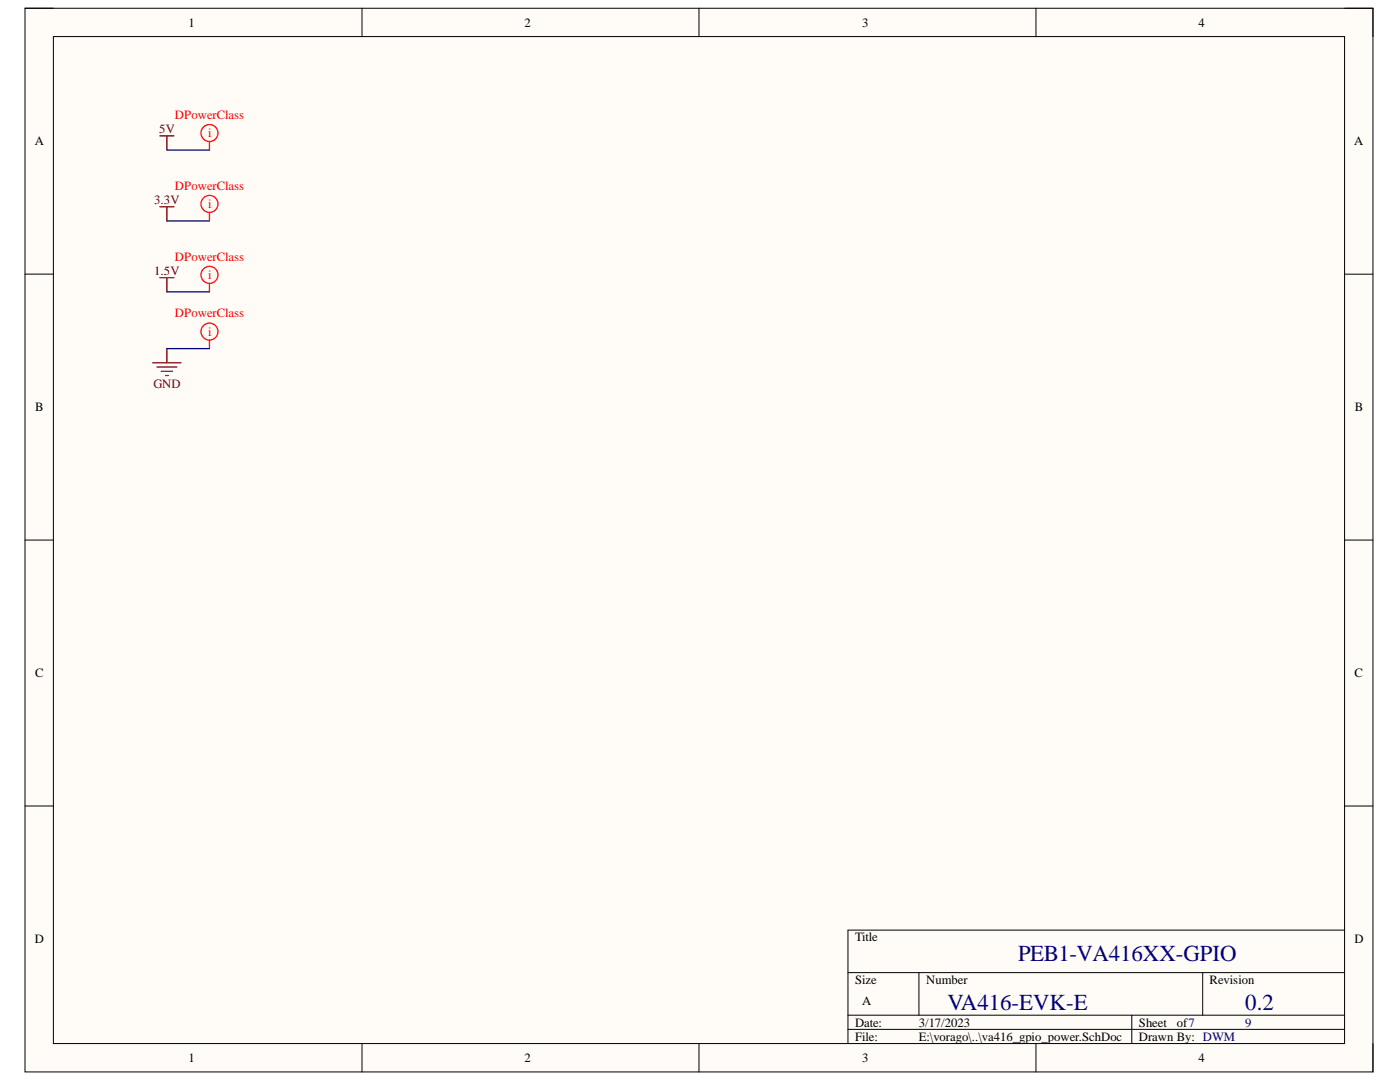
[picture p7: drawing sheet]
<svg xmlns="http://www.w3.org/2000/svg" width="279mm" height="216mm" viewBox="0 0 279 216" stroke-linecap="round" stroke-linejoin="round" font-family="sans-serif">
<defs><g id="words">
<g font-size="4.6" fill="#000080">
<text x="203.2" y="191.7">PEB1-VA416XX-GPIO</text>
<text x="189.1" y="201.6">VA416-EVK-E</text>
<text x="248.5" y="201.6">0.2</text>
</g>
<g font-size="2.5">
<text x="37.6" y="5.3">1</text>
<text x="104.7" y="5.3">2</text>
<text x="172.1" y="5.3">3</text>
<text x="239.2" y="5.3">4</text>
<text x="6.9" y="29">A</text>
<text x="270.2" y="29">A</text>
<text x="7" y="82.1">B</text>
<text x="270.4" y="82.1">B</text>
<text x="7" y="135.1">C</text>
<text x="270.3" y="135.1">C</text>
<text x="6.9" y="188.2">D</text>
<text x="170.6" y="187.9">Title</text>
<text x="270.3" y="188.2">D</text>
<text x="170.6" y="196.3">Size</text>
<text x="184.8" y="196.3">Number</text>
<text x="241.4" y="196.3">Revision</text>
<text x="172.1" y="200.6">A</text>
<text x="170.6" y="204.9">Date:</text>
<text x="170.6" y="207.6">File:</text>
<text x="183.4" y="204.9">3/17/2023</text>
<text x="183.4" y="207.6">E:\vorago\..\va416_gpio_power.SchDoc</text>
<text x="227.3" y="204.9">Sheet</text>
<text x="227.3" y="207.6">Drawn By: DWM</text>
<text x="234.9" y="204.9">of7</text>
<text x="37.6" y="211.9">1</text>
<text x="104.7" y="211.9">2</text>
<text x="172.1" y="211.9">3</text>
<text x="239.2" y="211.9">4</text>
</g>
<g font-size="2.5" fill="#f00">
<text x="34.9" y="23.8">DPowerClass</text>
<text x="41.5" y="27.4">i</text>
<text x="34.9" y="37.9">DPowerClass</text>
<text x="41.5" y="41.6">i</text>
<text x="34.9" y="52">DPowerClass</text>
<text x="41.5" y="55.7">i</text>
<text x="34.9" y="63.3">DPowerClass</text>
<text x="41.5" y="67">i</text>
</g>
<g font-size="2.5" fill="#800000">
<text x="31.8" y="26.5">5V</text>
<text x="30.8" y="40.7">3.3V</text>
<text x="30.8" y="54.9">1.5V</text>
<text x="30.6" y="77.5">GND</text>
</g>
<text font-size="2.5" fill="#000080" x="248.5" y="204.9">9</text>
</g></defs>
<path d="M5 1.6h269v212.3h-269z" fill-rule="evenodd" fill="#fffcf8"/>
<path d="M5 1.6h269v212.3h-269z" fill="none" stroke="#000" stroke-width=".2"/>
<path d="M10.7 7.3h257.6v200.9h-257.6z" fill-rule="evenodd" fill="#fffcf8"/>
<g fill="none" stroke="#000" stroke-width=".2">
<path d="M5 1.6h5.7M10.7 7.3h257.6v200.9h-257.6zM72.2 1.6v5.7M139.5 1.6v5.7M206.8 1.6v5.7M268.3 1.6h5.7v5.7M5 54.7h5.7M268.3 54.7h5.7M5 107.8h5.7M268.3 107.8h5.7M5 160.8h5.7M268.3 160.8h5.7"/>
<path d="M169.2 194.1h99.1M183.4 194.1v8.5M240 194.1v8.5M268.3 185.6h-99.1v22.6M72.2 208.2v5.7M139.5 208.2v5.7M169.2 202.6h99.1M169.2 205.4h99.1M206.8 208.2v5.7M225.9 202.6v5.6M274 208.2v5.7"/>
</g>
<g fill="none" stroke="#f00" stroke-width=".25">
<path d="M41.8 28.2v1.7M41.8 42.4v1.7M41.8 56.5v1.7M41.8 67.9v1.7"/>
<circle cx="41.8" cy="26.5" r="1.7"/>
<circle cx="41.8" cy="40.7" r="1.7"/>
<circle cx="41.8" cy="54.8" r="1.7"/>
<circle cx="41.8" cy="66.2" r="1.7"/>
</g>
<path d="M31.9 27.1h2.8M33.3 27.1v2.8M31.9 41.3h2.8M31.9 55.4h2.8M33.3 41.3v2.8M33.3 55.4v2.8M30.5 72.4h5.6M31.3 73.2h4M32.2 74.1h2.2M33 74.9h.6M33.3 69.6v2.8" fill="none" stroke="#800000" stroke-width=".25"/>
<path d="M33.3 29.9h8.5M33.3 58.2h8.5M33.3 44.1h8.5M33.3 69.6h8.5" fill="none" stroke="#000080" stroke-width=".25"/>
<use href="#words"/>
</svg>
